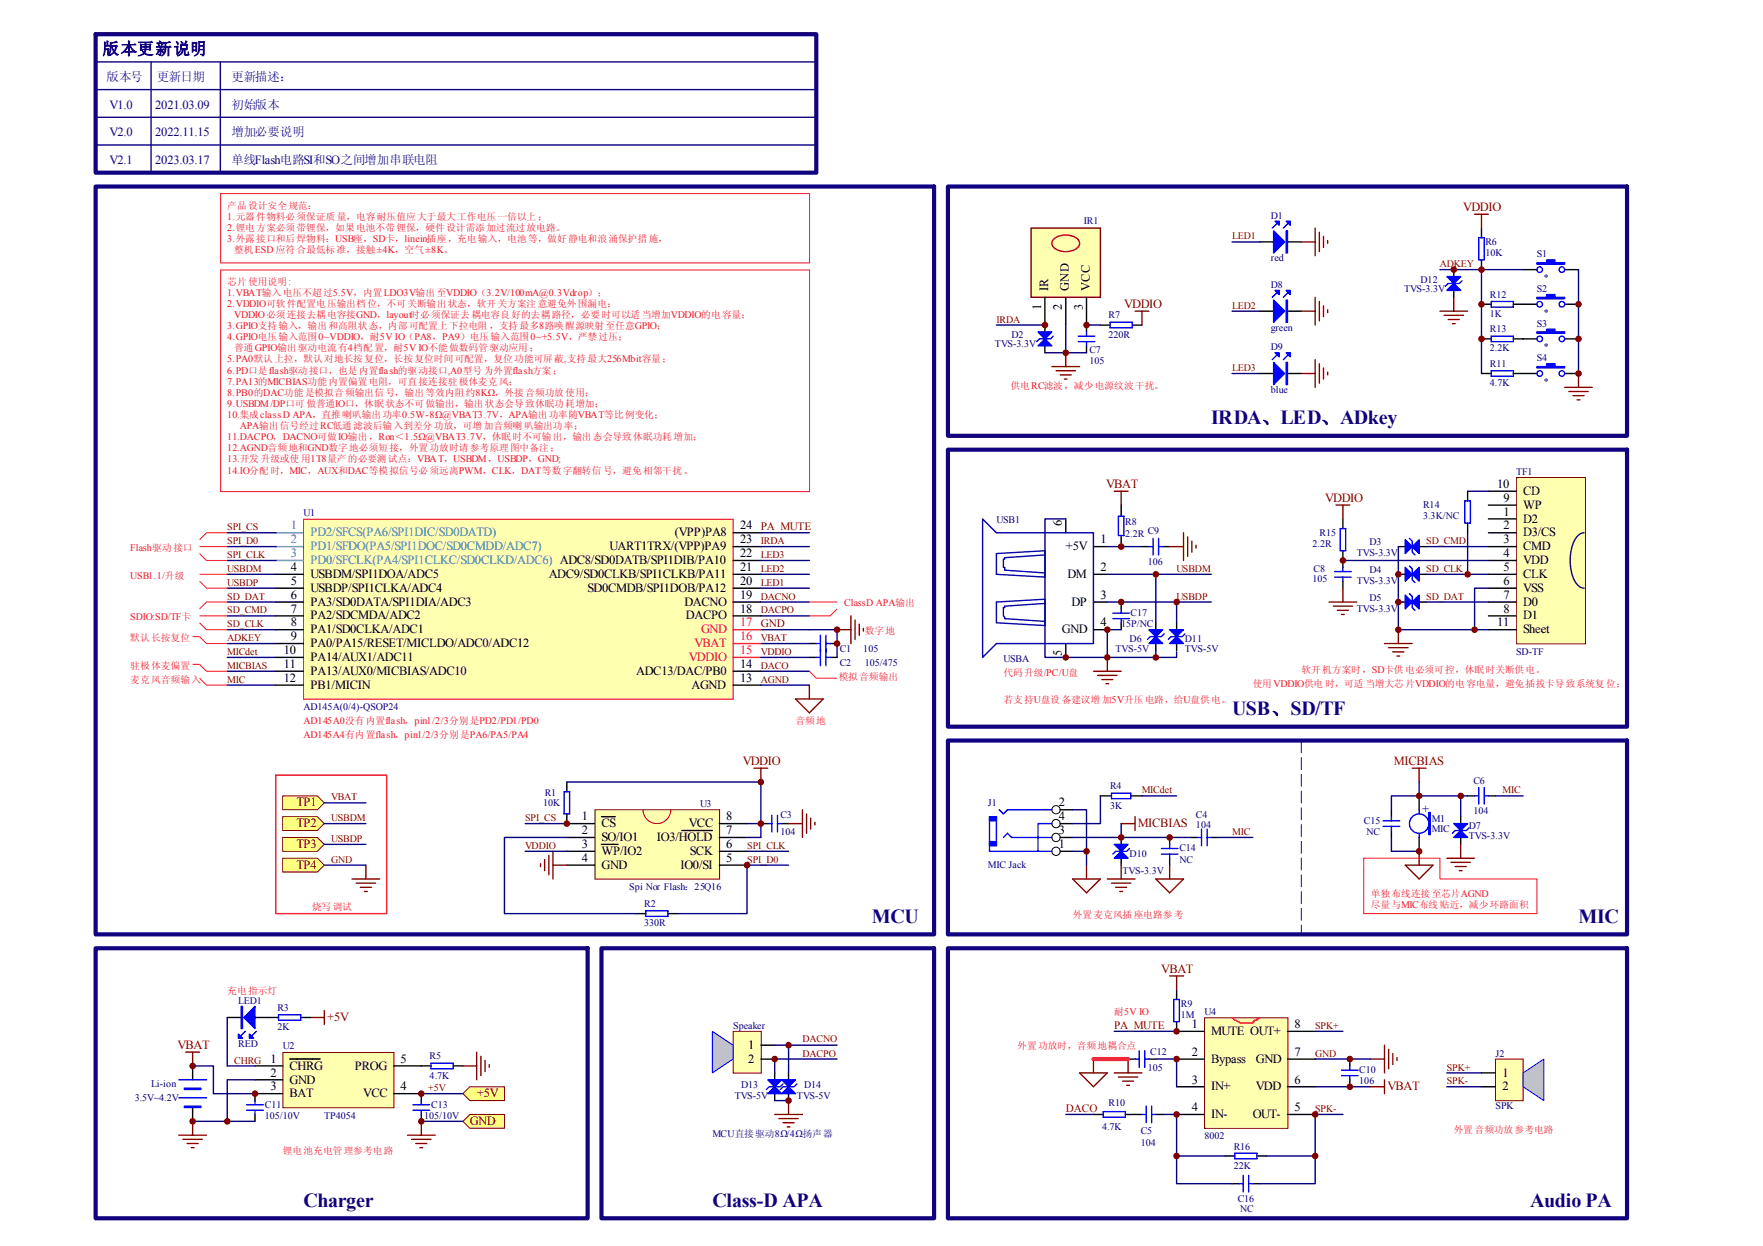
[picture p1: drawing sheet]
<svg xmlns="http://www.w3.org/2000/svg" width="297mm" height="210mm" viewBox="0 0 297 210" stroke-linecap="round" stroke-linejoin="round" font-family="sans-serif">
<defs><g id="words">
<g font-size="3.4" fill="#11037f">
<text x="204" y="71.5">IRDA、LED、ADkey</text>
<text x="207.6" y="120.5">USB、SD/TF</text>
<text x="146.9" y="155.5">MCU</text>
<text x="265.9" y="155.5">MIC</text>
<text x="51.1" y="203.3">Charger</text>
<text x="120.1" y="203.3">Class-D APA</text>
<text x="257.8" y="203.3">Audio PA</text>
</g>
<text font-size="2.8" fill="#11037f" x="17.3" y="9.2">版本更新说明</text>
<g font-size="2.1" fill="#11037f">
<text x="17.9" y="13.6">版本号</text>
<text x="26.4" y="13.6">更新日期</text>
<text x="39" y="13.6">更新描述：</text>
<text x="18.5" y="18.3">V1.0</text>
<text x="18.5" y="23">V2.0</text>
<text x="26.2" y="18.3">2021.03.09</text>
<text x="26.2" y="23">2022.11.15</text>
<text x="39" y="18.3">初始版本</text>
<text x="39" y="23">增加必要说明</text>
<text x="18.5" y="27.6">V2.1</text>
<text x="26.2" y="27.6">2023.03.17</text>
<text x="39" y="27.6">单线Flash电路SI和SO之间增加串联电阻</text>
</g>
<g font-size="2.1" fill="#800000">
<text x="246.5" y="35.6">VDDIO</text>
<text x="189.4" y="51.8">VDDIO</text>
<text x="186.4" y="82.2">VBAT</text>
<text x="223.3" y="84.5">VDDIO</text>
<text x="125.1" y="128.9">VDDIO</text>
<text x="234.9" y="128.9">MICBIAS</text>
<text x="50" y="135.8">TP1</text>
<text x="50" y="139.4">TP2</text>
<text x="50" y="142.8">TP3</text>
<text x="191.7" y="139.4">MICBIAS</text>
<text x="50" y="146.3">TP4</text>
<text x="195.7" y="163.8">VBAT</text>
<text x="55.1" y="172.1">+5V</text>
<text x="29.9" y="176.7">VBAT</text>
<text x="80.3" y="184.8">+5V</text>
<text x="233.8" y="183.7">VBAT</text>
<text x="79.2" y="189.5">GND</text>
</g>
<g font-size="2.1">
<text x="175.4" y="52.2" transform="rotate(-90 175.4 52.2)">1</text>
<text x="176.6" y="49" transform="rotate(-90 176.6 49)">IR</text>
<text x="178.9" y="52.2" transform="rotate(-90 178.9 52.2)">2</text>
<text x="180.1" y="49" transform="rotate(-90 180.1 49)">GND</text>
<text x="182.5" y="52.2" transform="rotate(-90 182.5 52.2)">3</text>
<text x="183.6" y="49" transform="rotate(-90 183.6 49)">VCC</text>
<text x="252.2" y="82.2">10</text>
<text x="256.6" y="83.3">CD</text>
<text x="124.7" y="89.2">24</text>
<text x="178.9" y="88.6" transform="rotate(-90 178.9 88.6)">6</text>
<text x="253.3" y="89.2">2</text>
<text x="253.3" y="84.5">9</text>
<text x="253.3" y="86.9">1</text>
<text x="256.6" y="85.7">WP</text>
<text x="256.6" y="88.1">D2</text>
<text x="102.7" y="92.7">UART1TRX/(VPP)PA9</text>
<text x="113.7" y="90.4">(VPP)PA8</text>
<text x="124.7" y="91.5">23</text>
<text x="124.7" y="93.8">22</text>
<text x="179.6" y="92.7">+5V</text>
<text x="185.4" y="91.5">1</text>
<text x="253.3" y="93.8">4</text>
<text x="253.3" y="91.5">3</text>
<text x="256.6" y="95">VDD</text>
<text x="256.6" y="90.4">D3/CS</text>
<text x="256.6" y="92.7">CMD</text>
<text x="49" y="98.6">5</text>
<text x="49" y="96.2">4</text>
<text x="49" y="100.9">6</text>
<text x="52.3" y="99.7">USBDP/SPI1CLKA/ADC4</text>
<text x="52.3" y="97.4">USBDM/SPI1DOA/ADC5</text>
<text x="92.5" y="97.4">ADC9/SD0CLKB/SPI1CLKB/PA11</text>
<text x="99" y="99.7">SD0CMDB/SPI1DOB/PA12</text>
<text x="124.7" y="96.2">21</text>
<text x="124.7" y="98.6">20</text>
<text x="124.7" y="100.9">19</text>
<text x="179.8" y="97.4">DM</text>
<text x="185.4" y="96.2">2</text>
<text x="185.4" y="100.9">3</text>
<text x="253.3" y="100.9">7</text>
<text x="253.3" y="96.2">5</text>
<text x="253.3" y="98.6">6</text>
<text x="256.6" y="97.4">CLK</text>
<text x="256.6" y="99.7">VSS</text>
<text x="49" y="107.9">9</text>
<text x="49" y="103.2">7</text>
<text x="49" y="105.5">8</text>
<text x="52.3" y="102">PA3/SD0DATA/SPI1DIA/ADC3</text>
<text x="52.3" y="104.3">PA2/SDCMDA/ADC2</text>
<text x="52.3" y="106.7">PA1/SD0CLKA/ADC1</text>
<text x="115.3" y="102">DACNO</text>
<text x="115.6" y="104.3">DACPO</text>
<text x="124.7" y="103.2">18</text>
<text x="178.9" y="106.7">GND</text>
<text x="180.5" y="102">DP</text>
<text x="185.4" y="105.5">4</text>
<text x="252.2" y="105.5">11</text>
<text x="253.3" y="103.2">8</text>
<text x="256.6" y="102">D0</text>
<text x="256.6" y="104.3">D1</text>
<text x="256.6" y="106.7">Sheet</text>
<text x="47.8" y="112.5">11</text>
<text x="47.8" y="110.2">10</text>
<text x="52.3" y="113.7">PA13/AUX0/MICBIAS/ADC10</text>
<text x="52.3" y="111.4">PA14/AUX1/ADC11</text>
<text x="52.3" y="109.1">PA0/PA15/RESET/MICLDO/ADC0/ADC12</text>
<text x="107.2" y="113.7">ADC13/DAC/PB0</text>
<text x="124.7" y="112.5">14</text>
<text x="178.9" y="110.5" transform="rotate(-90 178.9 110.5)">5</text>
<text x="47.8" y="114.8">12</text>
<text x="52.3" y="116">PB1/MICIN</text>
<text x="116.5" y="116">AGND</text>
<text x="124.7" y="114.8">13</text>
<text x="178.4" y="135.8">2</text>
<text x="98" y="138.2">1</text>
<text x="98" y="140.6">2</text>
<text x="98" y="142.8">3</text>
<text x="101.3" y="139.4">CS</text>
<text x="101.3" y="141.7">SO/IO1</text>
<text x="110.7" y="141.7">IO3/HOLD</text>
<text x="116.1" y="139.4">VCC</text>
<text x="122.3" y="142.8">6</text>
<text x="122.3" y="140.6">7</text>
<text x="122.3" y="138.2">8</text>
<text x="178.4" y="138.2">4</text>
<text x="178.4" y="140.6">3</text>
<text x="178.4" y="142.8">1</text>
<text x="98" y="145.2">4</text>
<text x="101.3" y="144">WP/IO2</text>
<text x="101.3" y="146.3">GND</text>
<text x="114.6" y="146.3">IO0/SI</text>
<text x="116.2" y="144">SCK</text>
<text x="122.3" y="145.2">5</text>
<text x="200.8" y="173.2">1</text>
<text x="218.1" y="173.2">8</text>
<text x="45.6" y="179">1</text>
<text x="67.5" y="179">5</text>
<text x="126.1" y="176.7">1</text>
<text x="126.1" y="179">2</text>
<text x="200.8" y="177.8">2</text>
<text x="204" y="174.3">MUTE OUT+</text>
<text x="204" y="179">Bypass</text>
<text x="211.6" y="179">GND</text>
<text x="218.1" y="177.8">7</text>
<text x="45.6" y="181.4">2</text>
<text x="45.6" y="183.7">3</text>
<text x="48.8" y="180.2">CHRG</text>
<text x="48.8" y="182.6">GND</text>
<text x="48.8" y="184.8">BAT</text>
<text x="59.8" y="180.2">PROG</text>
<text x="61.2" y="184.8">VCC</text>
<text x="67.5" y="183.7">4</text>
<text x="200.8" y="182.6">3</text>
<text x="204" y="183.7">IN+</text>
<text x="211.6" y="183.7">VDD</text>
<text x="218.1" y="182.6">6</text>
<text x="253.2" y="181.4">1</text>
<text x="253.2" y="183.7">2</text>
<text x="200.8" y="187.2">4</text>
<text x="204" y="188.3">IN-</text>
<text x="211.1" y="188.3">OUT-</text>
<text x="218.1" y="187.2">5</text>
</g>
<g font-size="2.1" fill="#009cca">
<text x="49" y="89.2">1</text>
<text x="49" y="91.5">2</text>
<text x="49" y="93.8">3</text>
<text x="52.3" y="90.4">PD2/SFCS(PA6/SPI1DIC/SD0DATD)</text>
<text x="52.3" y="92.7">PD1/SFDO(PA5/SPI1DOC/SD0CMDD/ADC7)</text>
<text x="52.3" y="95">PD0/SFCLK(PA4/SPI1CLKC/SD0CLKD/ADC6) ADC8/SD0DATB/SPI1DIB/PA10</text>
</g>
<g font-size="2.1" fill="#ee0e22">
<text x="118.1" y="106.7">GND</text>
<text x="124.7" y="107.9">16</text>
<text x="124.7" y="105.5">17</text>
<text x="116.1" y="111.4">VDDIO</text>
<text x="117" y="109.1">VBAT</text>
<text x="124.7" y="110.2">15</text>
</g>
<text font-size="2.1" fill="#000080" x="239.6" y="137">+</text>
<g font-size="1.9" fill="#800000">
<text x="128.2" y="89.3">PA_MUTE</text>
<text x="128.2" y="105.7">GND</text>
<text x="187.7" y="173.3">PA_MUTE</text>
<text x="179.6" y="187.3">DACO</text>
</g>
<g font-size="1.7" fill="#ee0e22">
<text x="38.3" y="37.1">1.元器件物料必须保证质量，电容耐压值应大于最大工作电压一倍以上；</text>
<text x="38.3" y="39">2.锂电方案必须带锂保，如果电池不带锂保，硬件设计需添加过流过放电路。</text>
<text x="38.3" y="40.8">3.外露接口和后焊物料：USB座，SD卡，linein插座，充电输入，电池等，做好静电和浪涌保护措施，</text>
<text x="38.3" y="49.9">1.VBAT输入电压不超过5.5V，内置LDO3V输出至VDDIO（3.2V/100mA@0.3Vdrop）；</text>
<text x="38.3" y="51.7">2.VDDIO可软件配置电压输出档位，不可关断输出状态，软开关方案注意避免外围漏电；</text>
<text x="39.5" y="53.6">VDDIO必须连接去耦电容接GND，layout时必须保证去耦电容良好的去耦路径，必要时可以适当增加VDDIO的电容量；</text>
<text x="38.3" y="55.5">3.GPIO支持输入，输出和高阻状态，内部可配置上下拉电阻 ，支持最多8路唤醒源映射至任意GPIO；</text>
<text x="38.3" y="57.3">4.GPIO电压输入范围0~VDDIO，耐5V IO（PA8，PA9）电压输入范围0~+5.5V，严禁过压；</text>
<text x="38.3" y="61.1">5.PA0默认上拉，默认对地长按复位，长按复位时间可配置，复位功能可屏蔽,支持最大256Mbit容量；</text>
<text x="38.3" y="62.9">6.PD口是flash驱动接口，也是内置flash的驱动接口,A0型号 为外置flash方案；</text>
<text x="38.3" y="64.9">7.PA13的MICBIAS功能内置偏置电阻，可直接连接驻极体麦克风；</text>
<text x="38.3" y="66.7">8.PB0的DAC功能是模拟音频输出信号，输出等效内阻约8KΩ，外接音频功放使用；</text>
<text x="38.3" y="68.6">9.USBDM/DP口可 做普通IO口，休眠状态不可做输出，输出状态会导致休眠功耗增加；</text>
<text x="38.3" y="70.5">10.集成class D APA，直推喇叭输出功率0.5W-8Ω@VBAT3.7V，APA输出功率随VBAT等比例变化；</text>
<text x="38.3" y="74.2">11.DACPO，DACNO可做IO输出，Ron＜1.5Ω@VBAT3.7V，休眠时不可输出，输出态会导致休眠功耗增加；</text>
<text x="38.3" y="76">12.AGND音频地和GND数字地必须短接，外置功放时请参考原理图中备注；</text>
<text x="38.3" y="77.9">13.开发 升级或使 用1T8量产的必要测试点：VBAT，USBDM，USBDP，GND;</text>
<text x="40.4" y="72.3">APA输出信号经过RC低通滤波后输入到差分功放，可增 加音频喇 叭输出功率；</text>
<text x="38.3" y="79.8">14.IO分配时，MIC，AUX和DAC等模拟信号必须远离PWM，CLK，DAT等数字翻转信号，避免相邻干扰。</text>
<text x="21.9" y="92.8">Flash驱动接口</text>
<text x="21.9" y="97.5">USB1.1/升级</text>
<text x="21.9" y="104.5">SDIO:SD/TF卡</text>
<text x="142.2" y="102.1">ClassD APA输出</text>
<text x="51.1" y="122">AD145A0没有内置flash，pin1/2/3分别是PD2/PD1/PD0</text>
<text x="51.1" y="124.3">AD145A4有内置flash，pin1/2/3分别是PA6/PA5/PA4</text>
</g>
<g font-size="1.7" fill="#000080">
<text x="182.6" y="37.8">IR1</text>
<text x="214.1" y="36.8">D1</text>
<text x="250.3" y="41.2">R6</text>
<text x="214.1" y="44">red</text>
<text x="239.4" y="47.6">D12</text>
<text x="250.3" y="43.1">10K</text>
<text x="258.9" y="43.4">S1</text>
<text x="260.1" y="47.3">*</text>
<text x="186.8" y="53.6">R7</text>
<text x="214.1" y="48.5">D8</text>
<text x="236.6" y="49.2">TVS-3.3V</text>
<text x="251" y="50.1">R12</text>
<text x="251" y="53.4">1K</text>
<text x="258.9" y="49.2">S2</text>
<text x="260.1" y="53.2">*</text>
<text x="167.6" y="58.5">TVS-3.3V</text>
<text x="170.4" y="56.9">D2</text>
<text x="183.6" y="59.5">C7</text>
<text x="186.8" y="56.9">220R</text>
<text x="214.1" y="55.7">green</text>
<text x="214.1" y="59">D9</text>
<text x="251" y="56">R13</text>
<text x="251" y="59.2">2.2K</text>
<text x="258.9" y="55">S3</text>
<text x="260.1" y="59">*</text>
<text x="183.6" y="61.3">105</text>
<text x="251" y="61.8">R11</text>
<text x="251" y="65">4.7K</text>
<text x="258.9" y="60.9">S4</text>
<text x="260.1" y="64.9">*</text>
<text x="214.1" y="66.2">blue</text>
<text x="255.4" y="80">TF1</text>
<text x="51.1" y="87">U1</text>
<text x="167.9" y="88.2">USB1</text>
<text x="189.6" y="88.4">R8</text>
<text x="239.8" y="85.6">R14</text>
<text x="239.8" y="87.5">3.3K/NC</text>
<text x="189.6" y="90.5">2.2R</text>
<text x="193.4" y="90">C9</text>
<text x="193.4" y="95.2">106</text>
<text x="221.1" y="92.1">2.2R</text>
<text x="222.3" y="90.3">R15</text>
<text x="228.6" y="93.7">TVS-3.3V</text>
<text x="230.7" y="91.9">D3</text>
<text x="221.1" y="98">105</text>
<text x="221.3" y="96.4">C8</text>
<text x="228.6" y="98.4">TVS-3.3V</text>
<text x="230.7" y="96.5">D4</text>
<text x="230.7" y="101.2">D5</text>
<text x="188.9" y="105.7">15P/NC</text>
<text x="190.5" y="103.8">C17</text>
<text x="228.6" y="103.1">TVS-3.3V</text>
<text x="141.5" y="109.8">C1</text>
<text x="141.5" y="112.2">C2</text>
<text x="145.5" y="109.8">105</text>
<text x="145.7" y="112.2">105/475</text>
<text x="169.1" y="111.5">USBA</text>
<text x="188" y="109.8">TVS-5V</text>
<text x="190.3" y="108.2">D6</text>
<text x="199.6" y="108.2">D11</text>
<text x="199.6" y="109.8">TVS-5V</text>
<text x="255.4" y="110.3">SD-TF</text>
<text x="51.1" y="119.6">AD145A(0/4)-QSOP24</text>
<text x="91.5" y="135.7">10K</text>
<text x="91.8" y="134.1">R1</text>
<text x="117.9" y="136">U3</text>
<text x="131.5" y="137.9">C3</text>
<text x="166.5" y="135.7">J1</text>
<text x="187" y="132.9">R4</text>
<text x="187" y="136.2">3K</text>
<text x="201.5" y="137.9">C4</text>
<text x="248.2" y="132">C6</text>
<text x="248.2" y="137.2">104</text>
<text x="131.5" y="140.6">104</text>
<text x="198.7" y="143.4">C14</text>
<text x="201.5" y="139.5">104</text>
<text x="229.8" y="138.8">C15</text>
<text x="230.2" y="140.6">NC</text>
<text x="241.2" y="138.5">M1</text>
<text x="241.2" y="140.2">MIC</text>
<text x="247.5" y="139.7">D7</text>
<text x="247.5" y="141.3">TVS-3.3V</text>
<text x="106" y="150">Spi Nor Flash：25Q16</text>
<text x="166.5" y="146.2">MIC Jack</text>
<text x="189.1" y="147.2">TVS-3.3V</text>
<text x="190.3" y="144.4">D10</text>
<text x="198.7" y="145.3">NC</text>
<text x="108.5" y="152.8">R2</text>
<text x="108.5" y="156.1">330R</text>
<text x="40.1" y="169.1">LED1</text>
<text x="46.7" y="170.3">R3</text>
<text x="46.7" y="173.6">2K</text>
<text x="123.5" y="173.3">Speaker</text>
<text x="199" y="169.6">R9</text>
<text x="199" y="171.5">1M</text>
<text x="202.9" y="171">U4</text>
<text x="40.1" y="176.4">RED</text>
<text x="47.7" y="176.8">U2</text>
<text x="72.4" y="178.4">R5</text>
<text x="193.8" y="177.7">C12</text>
<text x="252" y="178">J2</text>
<text x="22.7" y="185.4">3.5V~4.2V</text>
<text x="25.5" y="183.1">Li-ion</text>
<text x="72.4" y="181.7">4.7K</text>
<text x="123.8" y="185.2">TVS-5V</text>
<text x="124.9" y="183.3">D13</text>
<text x="134.3" y="185.2">TVS-5V</text>
<text x="135.5" y="183.3">D14</text>
<text x="193.4" y="180.4">105</text>
<text x="229" y="180.8">C10</text>
<text x="229" y="182.6">106</text>
<text x="44.6" y="186.6">C11</text>
<text x="44.6" y="188.5">105/10V</text>
<text x="54.6" y="188.5">TP4054</text>
<text x="71.5" y="188.5">105/10V</text>
<text x="72.6" y="186.6">C13</text>
<text x="120.1" y="191.5">MCU直接驱动8Ω/4Ω扬声器</text>
<text x="185.7" y="190.3">4.7K</text>
<text x="186.8" y="186.4">R10</text>
<text x="192.2" y="191">C5</text>
<text x="202.9" y="192">8002</text>
<text x="252" y="186.9">SPK</text>
<text x="192.2" y="193.1">104</text>
<text x="207.9" y="193.6">R16</text>
<text x="207.9" y="196.9">22K</text>
<text x="208.5" y="202.5">C16</text>
<text x="209" y="204.1">NC</text>
</g>
<g font-size="1.7" fill="#800000">
<text x="207.6" y="40.3">LED1</text>
<text x="242.6" y="45">ADKEY</text>
<text x="207.6" y="52">LED2</text>
<text x="167.9" y="54.4">IRDA</text>
<text x="207.6" y="62.5">LED3</text>
<text x="38.3" y="89.3">SPI_CS</text>
<text x="38.3" y="91.6">SPI_D0</text>
<text x="38.3" y="94">SPI_CLK</text>
<text x="128.2" y="91.6">IRDA</text>
<text x="128.2" y="94">LED3</text>
<text x="240.3" y="91.6">SD_CMD</text>
<text x="38.3" y="98.7">USBDP</text>
<text x="38.3" y="96.4">USBDM</text>
<text x="38.3" y="101">SD_DAT</text>
<text x="128.2" y="101">DACNO</text>
<text x="128.2" y="98.7">LED1</text>
<text x="128.2" y="96.4">LED2</text>
<text x="198.2" y="101">USBDP</text>
<text x="198.2" y="96.4">USBDM</text>
<text x="240.3" y="96.4">SD_CLK</text>
<text x="240.3" y="101">SD_DAT</text>
<text x="38.3" y="103.3">SD_CMD</text>
<text x="38.3" y="105.7">SD_CLK</text>
<text x="38.3" y="108">ADKEY</text>
<text x="128.2" y="108">VBAT</text>
<text x="128.2" y="103.3">DACPO</text>
<text x="38.3" y="112.6">MICBIAS</text>
<text x="38.3" y="110.3">MICdet</text>
<text x="128.2" y="112.6">DACO</text>
<text x="128.2" y="110.3">VDDIO</text>
<text x="38.3" y="115">MIC</text>
<text x="128.2" y="115">AGND</text>
<text x="55.8" y="134.8">VBAT</text>
<text x="192.4" y="133.6">MICdet</text>
<text x="253.2" y="133.6">MIC</text>
<text x="55.8" y="141.8">USBDP</text>
<text x="55.8" y="138.4">USBDM</text>
<text x="88.5" y="138.4">SPI_CS</text>
<text x="88.5" y="143">VDDIO</text>
<text x="125.9" y="143">SPI_CLK</text>
<text x="207.6" y="140.6">MIC</text>
<text x="55.8" y="145.3">GND</text>
<text x="125.9" y="145.3">SPI_D0</text>
<text x="221.6" y="173.3">SPK+</text>
<text x="39.5" y="179.2">CHRG</text>
<text x="135.2" y="178">DACPO</text>
<text x="135.2" y="175.6">DACNO</text>
<text x="221.6" y="178">GND</text>
<text x="72.1" y="183.8">+5V</text>
<text x="243.8" y="180.4">SPK+</text>
<text x="243.8" y="182.6">SPK-</text>
<text x="221.6" y="187.3">SPK-</text>
</g>
<g font-size="1.6" fill="#ee0e22">
<text x="38.3" y="35.2">产品设计安全规范：</text>
<text x="39.5" y="42.7">整机ESD 应符合最低标准，接触±4K，空气±8K。</text>
<text x="38.3" y="48">芯片使用说明:</text>
<text x="39.5" y="59.2">普通GPIO输出驱动电流有4档配置，耐5V IO不能做数码管驱动应用 ；</text>
<text x="170.3" y="65.5">供电RC滤波，减少电源纹波干扰。</text>
<text x="21.9" y="108">默认长按复位</text>
<text x="145.7" y="106.9">数字地</text>
<text x="21.9" y="112.6">驻极体麦偏置</text>
<text x="169.1" y="113.8">代码升级/PC/U盘</text>
<text x="219.3" y="113.4">软开机方案时，SD卡供电必须可控，休眠时关断供电。</text>
<text x="21.9" y="115">麦克风音频输入</text>
<text x="141.3" y="114.5">模拟音频输出</text>
<text x="169.1" y="118.5">若支持U盘设 备建议增 加5V升压电路，给U盘供电。</text>
<text x="211.1" y="115.7">使用VDDIO供电 时，可适 当增大芯 片VDDIO的电容电量，避免插拔卡导致系统复位；</text>
<text x="134" y="122">音频地</text>
<text x="52.6" y="153.3">烧写调试</text>
<text x="180.8" y="154.6">外置麦克风插座电路参考</text>
<text x="231" y="151.1">单独布线连接至芯片AGND</text>
<text x="231" y="153">尽量与MIC布线贴近，减少环路面积</text>
<text x="38.3" y="167.5">充电指示灯</text>
<text x="187.7" y="171">耐5V IO</text>
<text x="171.4" y="176.8">外置功放时，音频地耦合点</text>
<text x="244.9" y="190.9">外置音频功放参考电路</text>
<text x="47.7" y="194.3">锂电池充电管理参考电路</text>
</g>
</g></defs>
<path d="M134 117.7h4.7l-2.3 2.4zM136.4 115.4v2.3M141 106.1h2.4M143.4 103.8v4.6M144.1 104.5v3.2M144.8 105.1v1.9M145.5 105.8v.5M190.1 178.4v2.3M187.7 180.7h4.7M188.4 181.4h3.3M189.1 182.1h1.9M189.8 182.8h.5" fill="none" stroke="#800000" stroke-width=".23"/>
<path d="M136.4 108.4h1.1M136.4 110.7h1.1M139.9 108.4h1.1M139.9 110.7h1.1" fill="none" stroke="#000" stroke-width=".23"/>
<path d="M137.5 108.4h.7M137.5 110.7h.7M138.2 107v5.1M139.2 108.4h.7M139.2 107v5.1M139.2 110.7h.7" fill="none" stroke="#00f" stroke-width=".23"/>
<path d="M38.3 115.4h8.2M128.2 113.1h8.2M128.2 115.4h8.2M128.2 103.8h8.2M128.2 108.4h8.2M128.2 106.1h8.2" fill="none" stroke="#000080" stroke-width=".23"/>
<path d="M100.3 136.5h20.9v11.6h-20.9z" fill="#ffffb0"/>
<path d="M100.2 136.4h21v11.7h-21z" fill="none" stroke="#800000" stroke-width=".17"/>
<g fill="none" stroke="#000" stroke-width=".23">
<path d="M95.5 138.7h4.7M101.3 137.6h2.4M114.9 139.9h5.1M121.2 138.7h4.7M128.2 138.7h1.2M131.7 138.7h1.2M178.6 138.7h2.1M178.6 136.4h2.1M234.4 136.4v1.2M234.4 139.9v1.2M239.1 134.1v2.3M95.5 141.1h4.7"/>
<path d="M95.5 143.4h4.7M95.5 145.7h4.7M101.3 142.2h2.8M121.2 141.1h4.7M121.2 143.4h4.7M121.2 145.7h4.7M178.6 141.1h2.1M178.6 143.4h2.1M200.6 141.1h1.1M204.1 141.1h1.1M239.1 141.1v2.3M190.1 178.4h1.1"/>
<path d="M193.6 178.4h1.1M227.4 178.4v1.2M227.4 181.9v1.2"/>
</g>
<path d="M108.3 136.4a2.34 2.34 0 0 0 2.4 2.3 2.34 2.34 0 0 0 2.3-2.3" fill="none" stroke="#bf0000" stroke-width=".17"/>
<g fill="none" stroke="#800000" stroke-width=".23">
<path d="M127 129.4h2.4M128.2 129.4v2.3M132.9 138.7h2.3M135.2 136.4v4.7M135.9 137.1v3.3M136.6 137.8v1.9M137.3 138.5v.5M91.1 145.5v.5M91.8 144.8v1.9M92.5 144.1v3.3M93.2 143.4v4.7M93.2 145.7h2.3"/>
<path d="M180.7 148.1h4.7l-2.3 2.3zM183.1 145.7v2.4M236.8 145.7h4.6l-2.3 2.4zM239.1 143.4v2.3"/>
</g>
<path d="M88.5 138.7h7M125.9 138.7h2.3v2.4h-2.3M247.3 134.1h-12.9v2.3M125.9 143.4h7M125.9 145.7h7M234.4 141.1v2.3h4.7M221.6 178.4h5.8M195.9 187.7h2.3M221.6 187.7h4.7" fill="none" stroke="#000080" stroke-width=".23"/>
<g fill="none" stroke="#00f" stroke-width=".23">
<path d="M129.4 138.7h.7M130.1 137.3v2.8M131 138.7h.7M131 137.3v2.8M166.7 137.6v5.8h10.5M167.9 137.6v4.9M168.4 136.4l.7 .7 .7-.7h7.4M177.2 138.7h-2.3v4.7M202.4 139.7v2.8M203.4 139.7v2.8M233 138.3h2.8M233 139.2h2.8"/>
<path d="M234.4 137.6v.7M234.4 139.2v.7M239.1 136.4v.7M169.1 141.1l.7-.7 .7 .7h6.7M201.7 141.1h.7M203.4 141.1h.7M239.1 140.4v.7M191.2 178.4h.7M191.9 177v2.8M192.9 178.4h.7M192.9 177v2.8M227.4 179.6v.7"/>
<path d="M226 181.2h2.8M226 180.3h2.8M227.4 181.2v.7"/>
<circle cx="239.1" cy="138.7" r="1.64"/>
</g>
<g fill="#00f" stroke="#00f" stroke-width=".23">
<path d="M240.7 136.9h.3v3.7h-.3z" fill-rule="evenodd"/>
<path d="M166.7 141.8h1.2v.7h-1.2z" fill-rule="evenodd"/>
<path d="M166.7 137.6h1.2v.7h-1.2z" fill-rule="evenodd"/>
</g>
<g fill="none" stroke="#000" stroke-width=".17">
<circle cx="177.9" cy="136.4" r=".7"/>
<circle cx="177.9" cy="138.7" r=".7"/>
<circle cx="177.9" cy="143.4" r=".7"/>
<circle cx="177.9" cy="141.1" r=".7"/>
</g>
<path d="M252.1 178.5h4.5v6.9h-4.5z" fill="#ffffb0"/>
<path d="M252 178.4h4.6v7h-4.6z" fill="none" stroke="#800000" stroke-width=".17"/>
<path d="M191.2 187.7h1.2M194.7 187.7h1.2M249.6 180.7h2.3M249.6 183.1h2.3" fill="none" stroke="#000" stroke-width=".23"/>
<path d="M243.8 180.7h5.8M243.8 183.1h5.8" fill="none" stroke="#000080" stroke-width=".23"/>
<path d="M192.4 187.7h.7M193.1 186.3v2.8M194 187.7h.7M194 186.3v2.8" fill="none" stroke="#00f" stroke-width=".23"/>
<path d="M203 171.5h14v18.6h-14z" fill="#ffffb0"/>
<path d="M202.9 171.5h14.1v18.6h-14.1z" fill="none" stroke="#800000" stroke-width=".17"/>
<g fill="none" stroke="#000" stroke-width=".23">
<path d="M188.9 85.1v1.9M188.9 90.2v1.9M192.4 92.1h1.2M195.9 92.1h1.2M226.3 94.4v1.2M226.3 97.9v1.2M247.3 134.1h1.1M250.8 134.1h1.1M197.1 141.1v1.1M197.1 144.6v1.1M198.2 172.1v1.6h4.7M198.2 178.4h4.7"/>
<path d="M198.2 166.7v1.7M216.9 173.7h4.7M216.9 178.4h4.7M184.2 187.7h1.7M189.6 187.7h1.6M198.2 183.1h4.7M198.2 187.7h4.7M206.4 194.7h1.6M207.6 199.4h1.1M211.1 199.4h1.1M211.8 194.7h1.6M216.9 183.1h4.7"/>
<path d="M216.9 187.7h4.7"/>
</g>
<path d="M207.6 171.4l.4 .5h.3a2.42 2.42 0 0 0 2.1 .4h.7v-.2h.2v-.2h.5v-.3h.2l.2-.2" fill="none" stroke="#f00" stroke-width=".23"/>
<g fill="none" stroke="#000080" stroke-width=".23">
<path d="M240.3 92.1h10.5M240.3 96.8h10.5M240.3 101.4h10.5M251.9 134.1h4.7M187.7 173.7h10.5M194.7 178.4h3.5v4.7M221.6 173.7h4.7M227.4 178.4h3.5M179.6 187.7h4.6M198.2 187.7v7h8.2M198.2 194.7v4.7h9.4M221.6 187.7v7h-8.2"/>
<path d="M221.6 194.7v4.7h-9.4M221.6 183.1h9.3"/>
</g>
<g fill="none" stroke="#00f" stroke-width=".23">
<path d="M188.4 87h1v3.2h-1zM193.6 92.1h.7M194.3 90.7v2.8M195.2 92.1h.7M195.2 90.7v2.8M224.9 97.2h2.8M224.9 96.3h2.8M226.3 95.6v.7M226.3 97.2v.7M248.4 134.1h.7M249.1 132.7v2.8M250.1 134.1h.7"/>
<path d="M250.1 132.7v2.8M195.7 143.9h2.8M195.7 142.9h2.8M197.1 142.2v.7M197.1 143.9v.7M197.8 168.4h.9v3.7h-.9zM185.9 187.3h3.7v.9h-3.7zM208 194.3h3.8v.9h-3.8zM208.7 199.4h.7M209.4 198v2.8M210.4 199.4h.7M210.4 198v2.8"/>
</g>
<g fill="none" stroke="#800000" stroke-width=".23">
<path d="M187.7 82.8h2.4M188.9 82.8v2.3M184.2 113.1h4.7M184.9 113.8h3.3M185.6 114.5h1.9M186.3 115.2h.5M186.6 110.7v2.4M237.9 129.4h2.4M239.1 129.4v2.3M184.2 178.4v2.3M197.1 164.4h2.3M198.2 164.4v2.3"/>
<path d="M230.9 178.4h2.4M233.3 176.1v4.6M234 176.8v3.2M234.7 177.5v1.8M235.4 178.2v.4M181.9 180.7h4.7l-2.4 2.4zM230.9 183.1h2.4M233.3 181.9v2.3"/>
</g>
<path d="M255.6 80.5h11.5v28h-11.5z" fill="#ffffb0"/>
<path d="M255.5 80.4h11.6v28.1h-11.6z" fill="none" stroke="#800000" stroke-width=".17"/>
<g fill="none" stroke="#000" stroke-width=".23">
<path d="M249.6 38.4v1.7M249.6 43.8v1.6M249.6 57.1h1.6M249.6 51.3h1.6M255 57.1h3.9M255 51.3h3.9M256.6 45.4h2.3M263.6 45.4h2.4M263.6 57.1h2.4M263.6 51.3h2.4M249.6 62.9h1.6M255 62.9h3.9"/>
<path d="M263.6 62.9h2.4M179.6 87.4v2.4M184.2 96.8h2.4M184.2 92.1h2.4M226.3 87.4v1.7M226.3 92.8v1.6M247.3 82.8v1.6M247.3 88.1v1.7M250.8 82.8h4.6M250.8 94.4h4.6M250.8 96.8h4.6M250.8 99.1h4.6"/>
<path d="M250.8 89.8h4.6M250.8 92.1h4.6M250.8 85.1h4.6M250.8 87.4h4.6M179.6 108.4v2.3M184.2 101.4h2.4M184.2 106.1h2.4M250.8 101.4h4.6M250.8 103.8h4.6M250.8 106.1h4.6"/>
</g>
<path d="M266.9 89.8a2.06 2.06 0 0 0-1.7 1.3 8 8 0 0 0 .4 7.2l.8 .7 .5 .1" fill="none" stroke="#11037f" stroke-width=".23"/>
<path d="M242.6 45.4h14M249.6 45.4v17.5M266 45.4v17.5M179.6 87.4h-3.5v23.3h10.5v-4.6M186.6 92.1h5.8M186.6 96.8h17.5M226.3 94.4h24.5M250.8 99.1h-2.4v7h2.4M186.6 101.4h17.5M239.1 131.7v2.4" fill="none" stroke="#000080" stroke-width=".23"/>
<g fill="none" stroke="#00f" stroke-width=".23">
<path d="M249.1 40.1h1v3.7h-1zM251.2 50.8h3.8v.9h-3.8zM251.2 56.6h3.8v1h-3.8zM251.2 62.5h3.8v.9h-3.8zM225.8 89.1h.9v3.7h-.9zM246.8 84.4h.9v3.7h-.9z"/>
<circle cx="259.4" cy="45.4" r=".47"/>
<circle cx="259.4" cy="51.3" r=".47"/>
<circle cx="259.4" cy="57.1" r=".47"/>
<circle cx="263.2" cy="51.3" r=".47"/>
<circle cx="263.2" cy="45.4" r=".47"/>
<circle cx="263.2" cy="57.1" r=".47"/>
<circle cx="259.4" cy="62.9" r=".47"/>
<circle cx="263.2" cy="62.9" r=".47"/>
</g>
<g fill="none" stroke="#800000" stroke-width=".23">
<path d="M248.4 36.1h2.4M249.6 36.1v2.3M263.6 65.3h4.7M264.3 66h3.3M265 66.7h1.9M265.7 67.4h.5M266 62.9v2.4M197.1 92.1h2.3M199.4 89.8v4.6M200.1 90.4v3.3M200.8 91.2v1.8M201.5 91.9v.4"/>
<path d="M225.1 85.1h2.3M226.3 85.1v2.3M226.3 99.1v2.3M223.9 101.4h4.7M224.6 102.1h3.3M225.3 102.8h1.9M226 103.5h.5M233.3 108.4h4.6M234 109.1h3.2M234.7 109.8h1.8M235.4 110.5h.4M235.6 106.1v2.3"/>
</g>
<g fill="#00f" stroke="#00f" stroke-width=".23">
<path d="M258.9 44.3h1.7v-.5h1.4v.5h1.6v.2h-4.7z" fill-rule="evenodd"/>
<path d="M258.9 50.1h1.7v-.5h1.4v.5h1.6v.2h-4.7z" fill-rule="evenodd"/>
<path d="M258.9 55.9h1.7v-.4h1.4v.4h1.6v.3h-4.7z" fill-rule="evenodd"/>
<path d="M258.9 61.8h1.7v-.5h1.4v.5h1.6v.2h-4.7z" fill-rule="evenodd"/>
</g>
<path d="M165.5 87.4l2.4 2.4h16.3v18.6h-16.3l-2.4 2.3zM167.9 93.3l8.2-.5v4.4l-8.2-.4zM176.1 93.5l-6.8 .5v.2h-.2v1.4h.2v.5l6.8 .4M167.9 101.4l8.2-.5v4.5l-8.2-.5zM176.1 101.7l-6.8 .4v.2h-.2v1.5l.2 .2v.2l6.8 .5" fill="none" stroke="#0000bf" stroke-width=".23"/>
<path d="M37.2 45.5h99.2v37.3h-99.2z" fill="none" stroke="#ee0e22" stroke-width=".17"/>
<path d="M16.1 31.4h141.3v126h-141.3zM159.7 31.4h114.4v42h-114.4z" fill="none" stroke="#11037f" stroke-width=".7"/>
<path d="M51.2 87.6h72.3v30.2h-72.3z" fill="#ffffb0"/>
<path d="M51.1 87.5h72.4v30.3h-72.4z" fill="none" stroke="#f00" stroke-width=".17"/>
<g fill="none" stroke="#000" stroke-width=".23">
<path d="M212.2 52.4h2.4M212.2 40.8h2.4M216.9 52.4h2.4M216.9 40.8h2.4M212.2 62.9h2.4M216.9 62.9h2.4M46.5 99.1h4.6M46.5 96.8h4.6M123.5 99.1h4.7M123.5 96.8h4.7M123.5 92.1h4.7M123.5 94.4h4.7"/>
<path d="M123.5 89.8h4.7M46.5 113.1h4.6M46.5 115.4h4.6M46.5 110.7h4.6M46.5 108.4h4.6M46.5 103.8h4.6M46.5 101.4h4.6M46.5 106.1h4.6M123.5 113.1h4.7M123.5 115.4h4.7M123.5 103.8h4.7M123.5 101.4h4.7"/>
<path d="M95.5 131.7v1.7M95.5 137.1v1.6"/>
</g>
<path d="M123.5 110.7h4.7M123.5 108.4h4.7M123.5 106.1h4.7" fill="none" stroke="#ee0e22" stroke-width=".23"/>
<path d="M46.5 89.8h4.6M46.5 92.1h4.6M46.5 94.4h4.6" fill="none" stroke="#009cca" stroke-width=".23"/>
<g fill="none" stroke="#000080" stroke-width=".23">
<path d="M207.6 52.4h4.6M207.6 40.8h4.6M207.6 62.9h4.6M38.3 99.1h8.2M38.3 96.8h8.2M38.3 94.4h8.2M38.3 92.1h8.2M38.3 89.8h8.2M128.2 99.1h8.2M128.2 96.8h8.2M128.2 94.4h8.2M128.2 92.1h8.2"/>
<path d="M128.2 89.8h8.2M38.3 110.7h8.2M38.3 113.1h8.2M38.3 108.4h8.2M38.3 106.1h8.2M38.3 103.8h8.2M38.3 101.4h8.2M128.2 110.7h8.2M128.2 101.4h8.2M136.4 106.1h4.6v4.6M95.5 131.7h32.7v7M88.5 143.4h7"/>
<path d="M88.5 141.1h7"/>
</g>
<path d="M159.7 75.8h114.4v46.6h-114.4zM159.7 159.7h114.4v45.5h-114.4z" fill="none" stroke="#11037f" stroke-width=".7"/>
<path d="M215.3 37.5l-1 .9M217.2 37.5l-1 .9M215.3 49.2l-1 .9M215.3 59.7l-1 .9M217.2 49.2l-1 .9M217.2 59.7l-1 .9M95 133.4h1v3.7h-1z" fill="none" stroke="#00f" stroke-width=".23"/>
<g fill="#00f" stroke="#00f" stroke-width=".23">
<path d="M216.7 48.9h.7v.7z"/>
<path d="M214.8 48.9h.7v.7z"/>
<path d="M214.6 50.6l1.9 1.8-1.9 1.9z"/>
<path d="M216.7 37.3h.7v.7z"/>
<path d="M214.8 37.3h.7v.7z"/>
<path d="M214.6 38.9l1.9 1.9-1.9 1.8z"/>
<path d="M216.7 59.4h.7v.7z"/>
<path d="M214.8 59.4h.7v.7z"/>
<path d="M214.6 61.1l1.9 1.8-1.9 1.9z"/>
<path d="M216.7 50.6h.2v3.7h-.2z" fill-rule="evenodd"/>
<path d="M216.7 38.9h.2v3.7h-.2z" fill-rule="evenodd"/>
<path d="M216.7 61.1h.2v3.7h-.2z" fill-rule="evenodd"/>
</g>
<g fill="none" stroke="#800000" stroke-width=".23">
<path d="M221.6 38.4v4.7M222.3 39.1v3.3M223 39.8v1.9M219.3 40.8h2.3M219.3 52.4h2.3M221.6 50.1v4.7M222.3 50.8v3.3M223 51.5v1.9M223.7 40.5v.5M223.7 52.2v.5M219.3 62.9h2.3M221.6 60.6v4.7"/>
<path d="M222.3 61.3v3.3M223 62v1.9M223.7 62.7v.5"/>
</g>
<g fill="#ffff80" stroke="#800000" stroke-width=".17">
<path d="M47.6 137.6h5.9l1.1 1.1-1.1 1.2h-5.9z" fill-rule="evenodd"/>
<path d="M47.6 141.1h5.9l1.1 1.1-1.1 1.2h-5.9z" fill-rule="evenodd"/>
</g>
<path d="M54.6 138.7h7M54.6 142.2h7" fill="none" stroke="#000080" stroke-width=".23"/>
<path d="M47.6 134.1h5.9l1.1 1.1-1.1 1.2h-5.9z" fill-rule="evenodd" fill="#ffff80" stroke="#800000" stroke-width=".17"/>
<path d="M54.6 135.2h7M54.6 145.7h7" fill="none" stroke="#000080" stroke-width=".23"/>
<path d="M59.3 148.1h4.7M60 148.8h3.3M60.7 149.5h1.9M61.4 150.2h.5M61.6 145.7v2.4" fill="none" stroke="#800000" stroke-width=".23"/>
<path d="M47.6 144.6h5.9l1.1 1.1-1.1 1.2h-5.9z" fill-rule="evenodd" fill="#ffff80" stroke="#800000" stroke-width=".17"/>
<path d="M46.5 130.6h18.6v23.3h-18.6z" fill="none" stroke="#ee0e22" stroke-width=".23"/>
<g fill="none" stroke="#ee0e22" stroke-width=".17">
<path d="M37.2 32.6h99.2v11.7h-99.2zM33.6 93.3l1.2 1.1h3.5M33.6 97.9l1.2 1.2h3.5M33.6 92.1h4.7M33.6 96.8h4.7M38.3 89.8h-3.5l-1.2 1.1M32.5 107.2h1.1l1.2 1.2h3.5M32.5 111.9h1.1l1.2 1.2h3.5M33.6 104.9l1.2 1.2h3.5M33.6 114.3l1.2 1.1h3.5M33.6 103.8h4.7M38.3 101.4h-3.5l-1.2 1.2"/>
<path d="M136.4 113.1l1.1 1.2h3.5M136.4 101.4h4.6M141 102.6l-1.1 1.2h-3.5"/>
</g>
<path d="M184.2 178.4h5.9" fill="none" stroke="#ee0e22" stroke-width=".7"/>
<path d="M256.6 180.7l3.5-2.3v7l-3.5-2.3z" fill-rule="evenodd" fill="#c0c0c0" stroke="#00f" stroke-width=".17"/>
<path d="M179.6 59.4v2.4M177.2 61.8h4.7M177.9 62.5h3.3M178.6 63.2h1.9M179.3 63.9h.5" fill="none" stroke="#800000" stroke-width=".23"/>
<path d="M179.6 54.8v4.6" fill="none" stroke="#000080" stroke-width=".23"/>
<path d="M173.7 38.4h11.7v11.7h-11.7z" fill-rule="evenodd" fill="#ffffb0" stroke="#800000" stroke-width=".23"/>
<path d="M176.1 50.1v4.7M179.6 50.1v4.7M183.1 50.1v5.8M183.1 58.3v1.1M185.4 54.8h1.6M190.8 54.8h1.6M32.5 179.6v2.3M32.5 186.6v2.3" fill="none" stroke="#000" stroke-width=".23"/>
<path d="M177.5 40.3a3.3 3.3 0 0 1 4.1 0 1.01 1.01 0 0 1-.4 1.7 3.1 3.1 0 0 1-3.9-.6l-.1-.4z" fill="none" stroke="#bf0000" stroke-width=".23"/>
<path d="M167.9 54.8h8.2M176.1 59.4h7M183.1 54.8h2.3" fill="none" stroke="#000080" stroke-width=".23"/>
<path d="M181.7 56.6h2.8M181.7 57.6h2.8M183.1 55.9v.7M183.1 57.6v.7M187 54.3h3.8v.9h-3.8zM30.1 184.9h4.7M30.1 181.9h4.7" fill="none" stroke="#00f" stroke-width=".23"/>
<path d="M191.2 52.4h2.4M192.4 52.4v2.4" fill="none" stroke="#800000" stroke-width=".23"/>
<g fill="#00f" stroke="#00f" stroke-width=".23">
<path d="M31.1 183.3h2.8v.2h-2.8z" fill-rule="evenodd"/>
<path d="M31.1 186.3h2.8v.3h-2.8z" fill-rule="evenodd"/>
</g>
<path d="M47.8 177.4h18.6v9.2h-18.6z" fill="#ffffb0"/>
<path d="M47.7 177.3h18.7v9.3h-18.7z" fill="none" stroke="#800000" stroke-width=".17"/>
<path d="M38.3 171.4h2.3M43 179.6h4.6M43 171.4h3.9M48.8 178.4h5.1M50.7 171.4h1.6M66.3 179.6h6.3M76.4 179.6h1.6M43 181.9h4.6M43 187.7v1.2M47.6 184.2h-4.6v1.2M66.3 184.2h4.7v1.2M71 187.7v1.2" fill="none" stroke="#000" stroke-width=".23"/>
<g fill="none" stroke="#800000" stroke-width=".23">
<path d="M31.3 177.2h2.3M32.5 177.2v2.4M52.3 171.4h2.3M54.6 170.2v2.4M78 179.6h2.3M80.3 177.2v4.7M81 177.9v3.3M81.7 178.6v1.9M82.4 179.3v.5M30.1 191.2h4.7M30.8 191.9h3.3M31.5 192.6h1.9"/>
<path d="M32.2 193.3h.5M32.5 188.9v2.3M68.6 191.2h4.7M69.3 191.9h3.3M70.1 192.6h1.8M70.7 193.3h.5M71 188.9v2.3"/>
</g>
<path d="M32.5 179.6h3.5v4.6h7M38.3 171.4v8.2h4.7M32.5 188.9h10.5M43 181.9h-4.7v7M71 184.2h7" fill="none" stroke="#000080" stroke-width=".23"/>
<path d="M41.3 173.7l-.9 1M43.2 173.7l-.9 1M46.9 170.9h3.8v1h-3.8zM72.6 179.1h3.8v.9h-3.8zM41.6 186.1h2.8M41.6 187h2.8M43 185.4v.7M43 187v.7M69.6 186.1h2.8M69.6 187h2.8M71 185.4v.7M71 187v.7" fill="none" stroke="#00f" stroke-width=".23"/>
<g fill="#00f" stroke="#00f" stroke-width=".23">
<path d="M40.2 174.2l.7 .7h-.7z"/>
<path d="M42 174.2l.7 .7h-.7z"/>
<path d="M41.1 171.4l1.9-1.9v3.8z"/>
<path d="M40.6 169.5h.3v3.8h-.3z" fill-rule="evenodd"/>
</g>
<g fill="#ffff80" stroke="#800000" stroke-width=".17">
<path d="M79.2 183.1h5.8v2.3h-5.8l-1.2-1.2z" fill-rule="evenodd"/>
<path d="M79.2 187.7h5.8v2.4h-5.8l-1.2-1.2z" fill-rule="evenodd"/>
</g>
<g fill="none" stroke="#000080" stroke-width=".23">
<path d="M194.7 96.8v8.1M235.6 92.1v14h12.8M247.3 82.8h3.5M247.3 89.8v7M186.6 106.1h2.3M194.7 109.6v1.1M198.2 109.8v.9h-11.6M198.2 101.4v3.5M180.7 136.4h2.4v7h-2.4M185.4 134.1v4.6h-4.7M188.9 138.7v2.4h11.7M192.4 134.1h5.8"/>
<path d="M246.1 134.1v3.5M180.7 141.1h8.2M183.1 143.4v2.3M205.2 141.1h5.9M71 188.9h7"/>
</g>
<g fill="none" stroke="#000" stroke-width=".23">
<path d="M176.1 54.8v1.1M176.1 58.3v1.1M244.9 45.4v1.2M244.9 48.9v1.2M235.6 96.8h1.2M235.6 92.1h1.2M239.1 96.8h1.2M239.1 92.1h1.2M188.9 101.4v1.2M188.9 104.9v1.2M194.7 104.9v1.2M194.7 108.4v1.2"/>
<path d="M198.2 104.9v1.2M198.2 108.4v1.2M235.6 101.4h1.2M239.1 101.4h1.2M185.4 134.1h1.9M190.5 134.1h1.9M246.1 137.6v1.1M188.9 141.1v1.1M188.9 144.6v1.1M246.1 141.1v1.1"/>
</g>
<g fill="#00f" stroke="#00f" stroke-width=".23">
<path d="M193.6 108.4l1.1-1.2 1.2 1.2z"/>
<path d="M193.6 106.1h2.3l-1.2 1.1z"/>
<path d="M197.1 108.4l1.1-1.2 1.2 1.2z"/>
<path d="M197.1 106.1h2.3l-1.2 1.1z"/>
<path d="M174.9 58.3l1.2-1.2 1.1 1.2z"/>
<path d="M174.9 55.9h2.3l-1.1 1.2z"/>
<path d="M237.9 96.8l1.2-1.2v2.3z"/>
<path d="M236.8 95.6l1.1 1.2-1.1 1.1z"/>
<path d="M237.9 101.4l1.2-1.2v2.4z"/>
<path d="M236.8 100.2l1.1 1.2-1.1 1.2z"/>
<path d="M237.9 92.1l1.2-1.2v2.4z"/>
<path d="M236.8 90.9l1.1 1.2-1.1 1.2z"/>
<path d="M246.1 139.9l1.2 1.2h-2.4z"/>
<path d="M244.9 138.7h2.4l-1.2 1.2z"/>
<path d="M187.7 144.6l1.2-1.2 1.2 1.2z"/>
<path d="M187.7 142.2h2.4l-1.2 1.2z"/>
<path d="M243.8 48.9l1.1-1.1 1.2 1.1z"/>
<path d="M243.8 46.6h2.3l-1.2 1.2z"/>
</g>
<g fill="none" stroke="#00f" stroke-width=".23">
<path d="M177.5 56.6l-.5 .5h-1.9l-.4 .5M246.3 47.3l-.4 .5h-1.9l-.5 .4M237.5 95.3l.4 .5v1.9l.5 .4M237.5 90.7l.4 .5v1.8l.5 .5M187.5 104.2h2.8M187.5 103.3h2.8M188.9 102.6v.7M188.9 104.2v.7M196.1 106.8l-.4 .4h-1.9l-.5 .5M199.6 106.8l-.4 .4h-1.9l-.5 .5M237.5 100l.4 .5v1.8l.5 .5M187.3 133.6h3.2v.9h-3.2z"/>
<path d="M247.5 139.4l-.5 .5h-1.8l-.5 .5M190.3 142.9l-.5 .5h-1.8l-.5 .5"/>
</g>
<path d="M229.8 144.6h12.8v3.5h16.3v5.8h-29.1z" fill="none" stroke="#ee0e22" stroke-width=".17"/>
<path d="M16.1 5.8h121.4v23.3h-121.4zM159.7 124.7h114.4v32.7h-114.4zM16.1 159.7h82.9v45.5h-82.9zM101.3 159.7h56.1v45.5h-56.1z" fill="none" stroke="#11037f" stroke-width=".7"/>
<path d="M16.1 10.4h121.4M16.1 15.1h121.4M16.1 19.8h121.4M25.5 10.4v18.7M37.1 10.4v18.7M16.1 24.4h121.4" fill="none" stroke="#11037f" stroke-width=".23"/>
<g fill="#800000" stroke="#800000" stroke-width=".17">
<circle cx="141" cy="108.4" r=".47"/>
<circle cx="141" cy="106.1" r=".47"/>
<circle cx="198.2" cy="187.7" r=".47"/>
<circle cx="221.6" cy="187.7" r=".47"/>
<circle cx="227.4" cy="178.4" r=".47"/>
<circle cx="227.4" cy="183.1" r=".47"/>
<circle cx="198.2" cy="178.4" r=".47"/>
<circle cx="221.6" cy="194.7" r=".47"/>
<circle cx="198.2" cy="194.7" r=".47"/>
<circle cx="186.6" cy="110.7" r=".47"/>
<circle cx="188.9" cy="92.1" r=".47"/>
<circle cx="266" cy="62.9" r=".47"/>
<circle cx="249.6" cy="45.4" r=".47"/>
<circle cx="249.6" cy="57.1" r=".47"/>
<circle cx="249.6" cy="51.3" r=".47"/>
<circle cx="266" cy="51.3" r=".47"/>
<circle cx="266" cy="57.1" r=".47"/>
<circle cx="179.6" cy="110.7" r=".47"/>
<circle cx="179.6" cy="59.4" r=".47"/>
<circle cx="176.1" cy="54.8" r=".47"/>
<circle cx="183.1" cy="54.8" r=".47"/>
<circle cx="198.2" cy="101.4" r=".47"/>
<circle cx="194.7" cy="96.8" r=".47"/>
<circle cx="194.7" cy="110.7" r=".47"/>
<circle cx="32.5" cy="179.6" r=".47"/>
<circle cx="43" cy="184.2" r=".47"/>
<circle cx="71" cy="184.2" r=".47"/>
<circle cx="71" cy="188.9" r=".47"/>
<circle cx="38.3" cy="188.9" r=".47"/>
<circle cx="32.5" cy="188.9" r=".47"/>
<circle cx="197.1" cy="141.1" r=".47"/>
<circle cx="188.9" cy="141.1" r=".47"/>
<circle cx="183.1" cy="143.4" r=".47"/>
<circle cx="239.1" cy="134.1" r=".47"/>
<circle cx="239.1" cy="143.4" r=".47"/>
<circle cx="246.1" cy="134.1" r=".47"/>
<circle cx="226.3" cy="94.4" r=".47"/>
<circle cx="248.4" cy="106.1" r=".47"/>
<circle cx="235.6" cy="106.1" r=".47"/>
<circle cx="247.3" cy="96.8" r=".47"/>
<circle cx="235.6" cy="96.8" r=".47"/>
<circle cx="235.6" cy="101.4" r=".47"/>
<circle cx="198.2" cy="173.7" r=".47"/>
<circle cx="188.9" cy="101.4" r=".47"/>
<circle cx="186.6" cy="106.1" r=".47"/>
<circle cx="244.9" cy="45.4" r=".47"/>
</g>
<g fill="none" stroke="#800000" stroke-width=".23">
<path d="M242.6 52.4h4.7M243.3 53.1h3.3M244 53.8h1.9M244.7 54.5h.5M244.9 50.1v2.3M188.9 138.7h2.3M191.2 137.6v2.3M186.6 148.1h4.6M187.3 148.8h3.2M188 149.5h1.8M188.7 150.2h.4M188.9 145.7v2.4"/>
<path d="M194.7 148.1h4.7l-2.3 2.3zM197.1 145.7v2.4M243.8 144.6h4.6M244.5 145.3h3.2M245.2 146h1.8M245.9 146.7h.4M246.1 142.2v2.4"/>
</g>
<path d="M219.3 124.7v32.7" fill="none" stroke="#11037f" stroke-width=".17" stroke-dasharray="2.1 .7" stroke-linecap="butt"/>
<path d="M123.6 173.8h4.7v7h-4.7z" fill="#ffffb0"/>
<path d="M123.5 173.8h4.8v7h-4.8z" fill="none" stroke="#800000" stroke-width=".17"/>
<path d="M128.2 176.1h2.3M128.2 178.4h2.3" fill="none" stroke="#000" stroke-width=".23"/>
<path d="M130.5 178.4h10.5M130.5 176.1h10.5" fill="none" stroke="#000080" stroke-width=".23"/>
<path d="M120 173.7l3.5 2.4v2.3l-3.5 2.3z" fill-rule="evenodd" fill="#c0c0c0" stroke="#00f" stroke-width=".17"/>
<path d="M107.2 153.9h1.6M112.5 153.9h1.7M130.5 180.7v1.2M130.5 184.2v1.2M132.9 180.7v1.2M132.9 184.2v1.2" fill="none" stroke="#000" stroke-width=".23"/>
<g fill="#00f" stroke="#00f" stroke-width=".23">
<path d="M129.4 181.9h2.3l-1.2 1.2z"/>
<path d="M130.5 183.1l1.2 1.1h-2.3z"/>
<path d="M131.7 181.9h2.3l-1.1 1.2z"/>
<path d="M131.7 184.2l1.2-1.1 1.1 1.1z"/>
</g>
<path d="M108.8 153.4h3.7v1h-3.7zM131.9 182.6l-.4 .5h-1.9l-.5 .4M134.3 182.6l-.5 .5h-1.9l-.4 .4" fill="none" stroke="#00f" stroke-width=".23"/>
<path d="M130.5 187.7h4.7M131.2 188.4h3.3M131.9 189.1h1.9M132.6 189.8h.5M132.9 185.4v2.3" fill="none" stroke="#800000" stroke-width=".23"/>
<path d="M88.5 141.1h-3.5v12.8h22.2M125.9 145.7v8.2h-11.7M130.5 178.4v2.3M132.9 176.1v4.6M130.5 185.4h2.4" fill="none" stroke="#000080" stroke-width=".23"/>
<g fill="#800000" stroke="#800000" stroke-width=".17">
<circle cx="130.5" cy="178.4" r=".47"/>
<circle cx="132.9" cy="185.4" r=".47"/>
<circle cx="132.9" cy="176.1" r=".47"/>
<circle cx="95.5" cy="138.7" r=".47"/>
<circle cx="128.2" cy="138.7" r=".47"/>
<circle cx="128.2" cy="131.7" r=".47"/>
<circle cx="125.9" cy="145.7" r=".47"/>
</g>
<use href="#words"/>
</svg>
